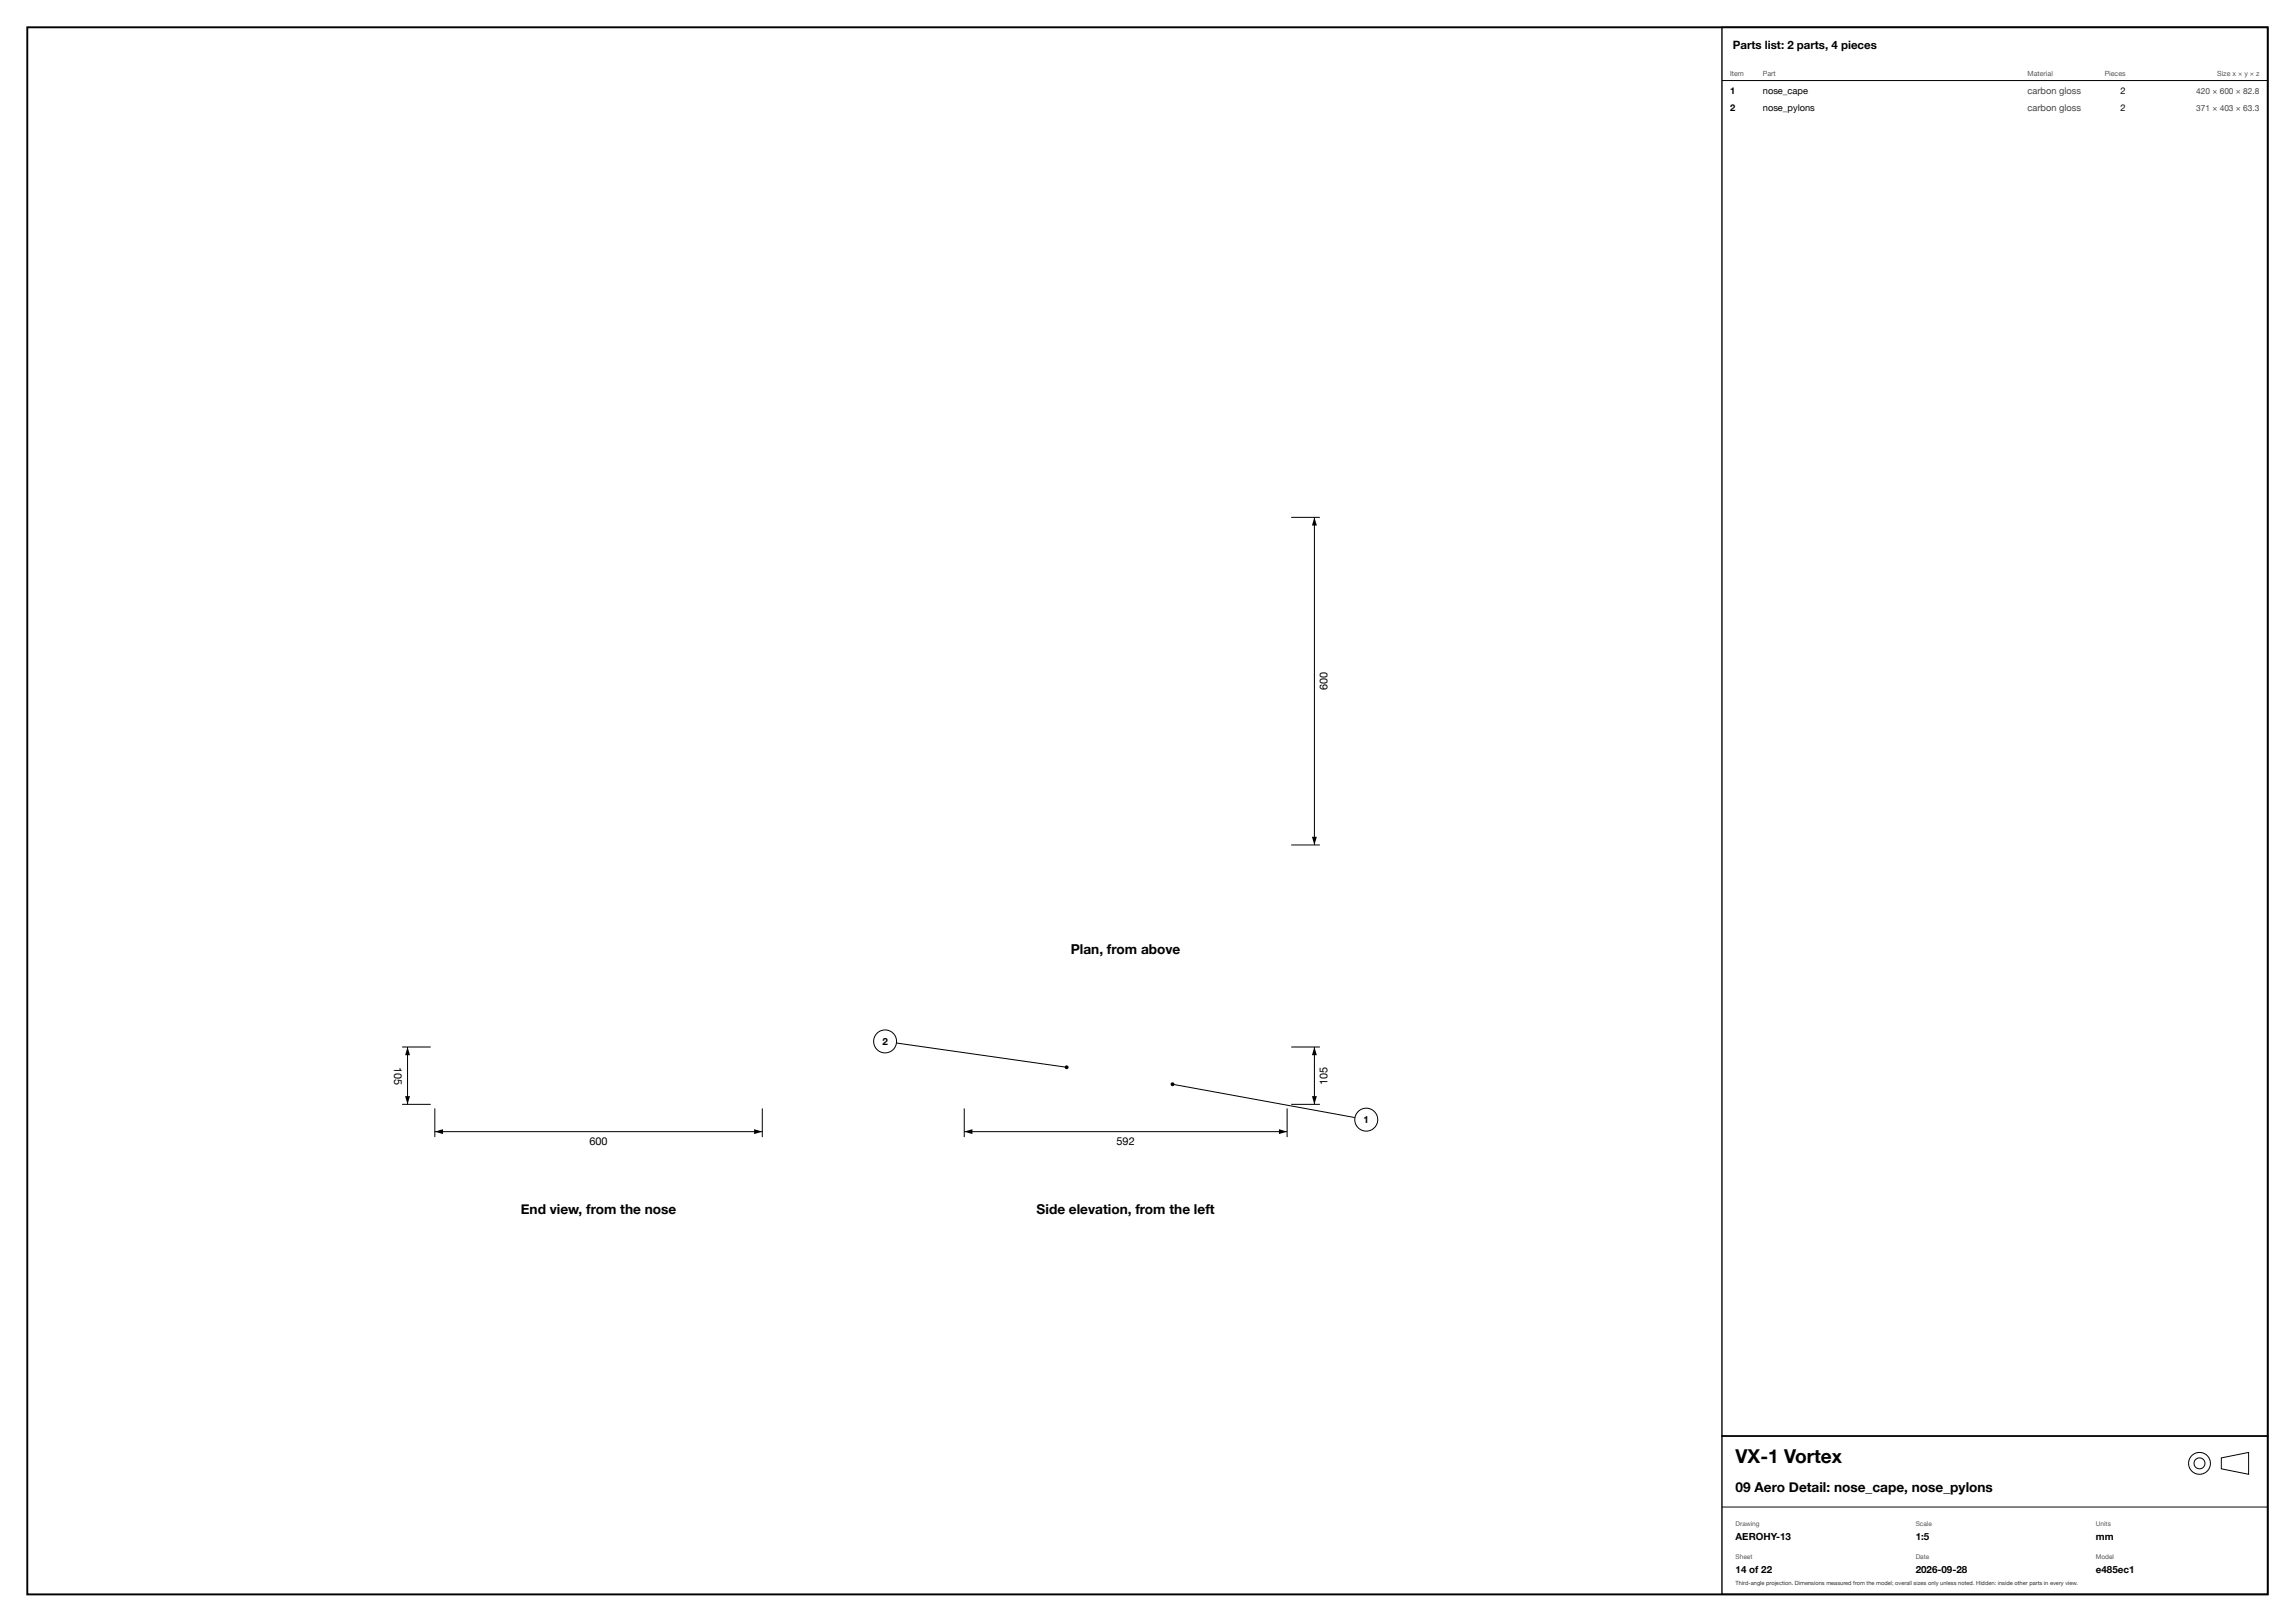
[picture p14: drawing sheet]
<svg xmlns="http://www.w3.org/2000/svg" width="841mm" height="594mm" viewBox="0 0 841 594" stroke-linecap="round" stroke-linejoin="round" font-family="sans-serif">
<defs><g id="words">
<text font-size="7" x="636" y="536">VX-1 Vortex</text>
<g font-size="5">
<text x="392.4" y="349.5">Plan, from above</text>
<text x="190.8" y="444.5">End view, from the nose</text>
<text x="379.9" y="444.5">Side elevation, from the left</text>
<text x="636" y="546.5">09 Aero Detail: nose_cape, nose_pylons</text>
</g>
<text font-size="4.2" x="635" y="18">Parts list: 2 parts, 4 pieces</text>
<g font-size="4">
<text x="486.5" y="252.8" transform="rotate(-90 486.5 252.8)">600</text>
<text x="144.5" y="390.7" transform="rotate(90 144.5 390.7)">105</text>
<text x="486.5" y="397.3" transform="rotate(-90 486.5 397.3)">105</text>
<text x="216" y="419.4">600</text>
<text x="409.2" y="419.4">592</text>
</g>
<g font-size="3.6">
<text x="323.3" y="382.8">2</text>
<text x="499.7" y="411.4">1</text>
<text x="636" y="564">AEROHY-13</text>
<text x="702" y="564">1:5</text>
<text x="768" y="564">mm</text>
<text x="636" y="576">14 of 22</text>
<text x="702" y="576">2026-09-28</text>
<text x="768" y="576">e485ec1</text>
</g>
<g font-size="3.4">
<text x="634" y="34.5">1</text>
<text x="646" y="34.5">nose_cape</text>
<text x="777.1" y="34.5">2</text>
<text x="634" y="40.5">2</text>
<text x="646" y="40.5">nose_pylons</text>
<text x="777.1" y="40.5">2</text>
</g>
<g font-size="3.4" fill="#444">
<text x="743" y="34.5">carbon gloss</text>
<text x="743" y="40.5">carbon gloss</text>
</g>
<g font-size="3.1" fill="#444">
<text x="804.8" y="34.5">420 × 600 × 82.8</text>
<text x="804.8" y="40.5">371 × 403 × 63.3</text>
</g>
<g font-size="2.6" fill="#555">
<text x="634" y="28">Item</text>
<text x="646" y="28">Part</text>
<text x="743" y="28">Material</text>
<text x="771.2" y="28">Pieces</text>
<text x="812.5" y="28">Size x × y × z</text>
</g>
<g font-size="2.4" fill="#555">
<text x="636" y="559">Drawing</text>
<text x="702" y="559">Scale</text>
<text x="768" y="559">Units</text>
<text x="636" y="571">Sheet</text>
<text x="702" y="571">Date</text>
<text x="768" y="571">Model</text>
</g>
<text font-size="2.1" fill="#333" x="636" y="580.5">Third-angle projection. Dimensions measured from the model; overall sizes only unless noted. Hidden: inside other parts in every view.</text>
</g></defs>
<path d="M10 10h821v574h-821z" fill="none" stroke="#000" stroke-width=".7" stroke-linecap="butt"/>
<g fill="none" stroke="#000" stroke-width=".37">
<path d="M473.2 189.5h10.5M481.7 189.5v120M473.2 309.5h10.5M147.3 383.5h10.5M149.3 383.5v21M429.7 397.1l66.8 12.2M473.2 383.5h10.5M481.7 383.5v21M147.3 404.5h10.5M159.3 414.5h120M159.3 406v10.5M279.3 406v10.5"/>
<path d="M353.3 406v10.5M353.3 414.5h118.4M471.7 406v10.5M473.2 404.5h10.5M814 534l10-2v8l-10-2zM631 552h200"/>
<circle cx="806" cy="536" r="2"/>
<circle cx="806" cy="536" r="4"/>
</g>
<g fill="#000">
<path d="M481.7 189.5l.9 3h-1.8zM480.8 306.5h1.8l-.9 3zM149.3 383.5l.9 3h-1.8zM481.7 383.5l.9 3h-1.8zM148.4 401.5h1.8l-.9 3zM159.3 414.5l3-.9v1.8zM276.3 413.6l3 .9-3 .9zM353.3 414.5l3-.9v1.8zM468.7 413.6l3 .9-3 .9zM480.8 401.5h1.8l-.9 3z"/>
<circle cx="429.7" cy="397.1" r=".7"/>
</g>
<path d="M631 526h200v58h-200z" fill="none" stroke="#000" stroke-width=".5"/>
<circle cx="500.7" cy="410.1" r="4.2" fill="#fff"/>
<g fill="none" stroke="#000" stroke-width=".37">
<path d="M328.5 382l62.4 8.9"/>
<circle cx="500.7" cy="410.1" r="4.2"/>
</g>
<circle cx="390.9" cy="390.9" r=".7" fill="#000"/>
<circle cx="324.3" cy="381.4" r="4.2" fill="#fff"/>
<g fill="none" stroke="#000" stroke-width=".37">
<path d="M631 29.5h200"/>
<circle cx="324.3" cy="381.4" r="4.2"/>
</g>
<path d="M631 10h200v516h-200z" fill="none" stroke="#000" stroke-width=".5"/>
<use href="#words"/>
</svg>
